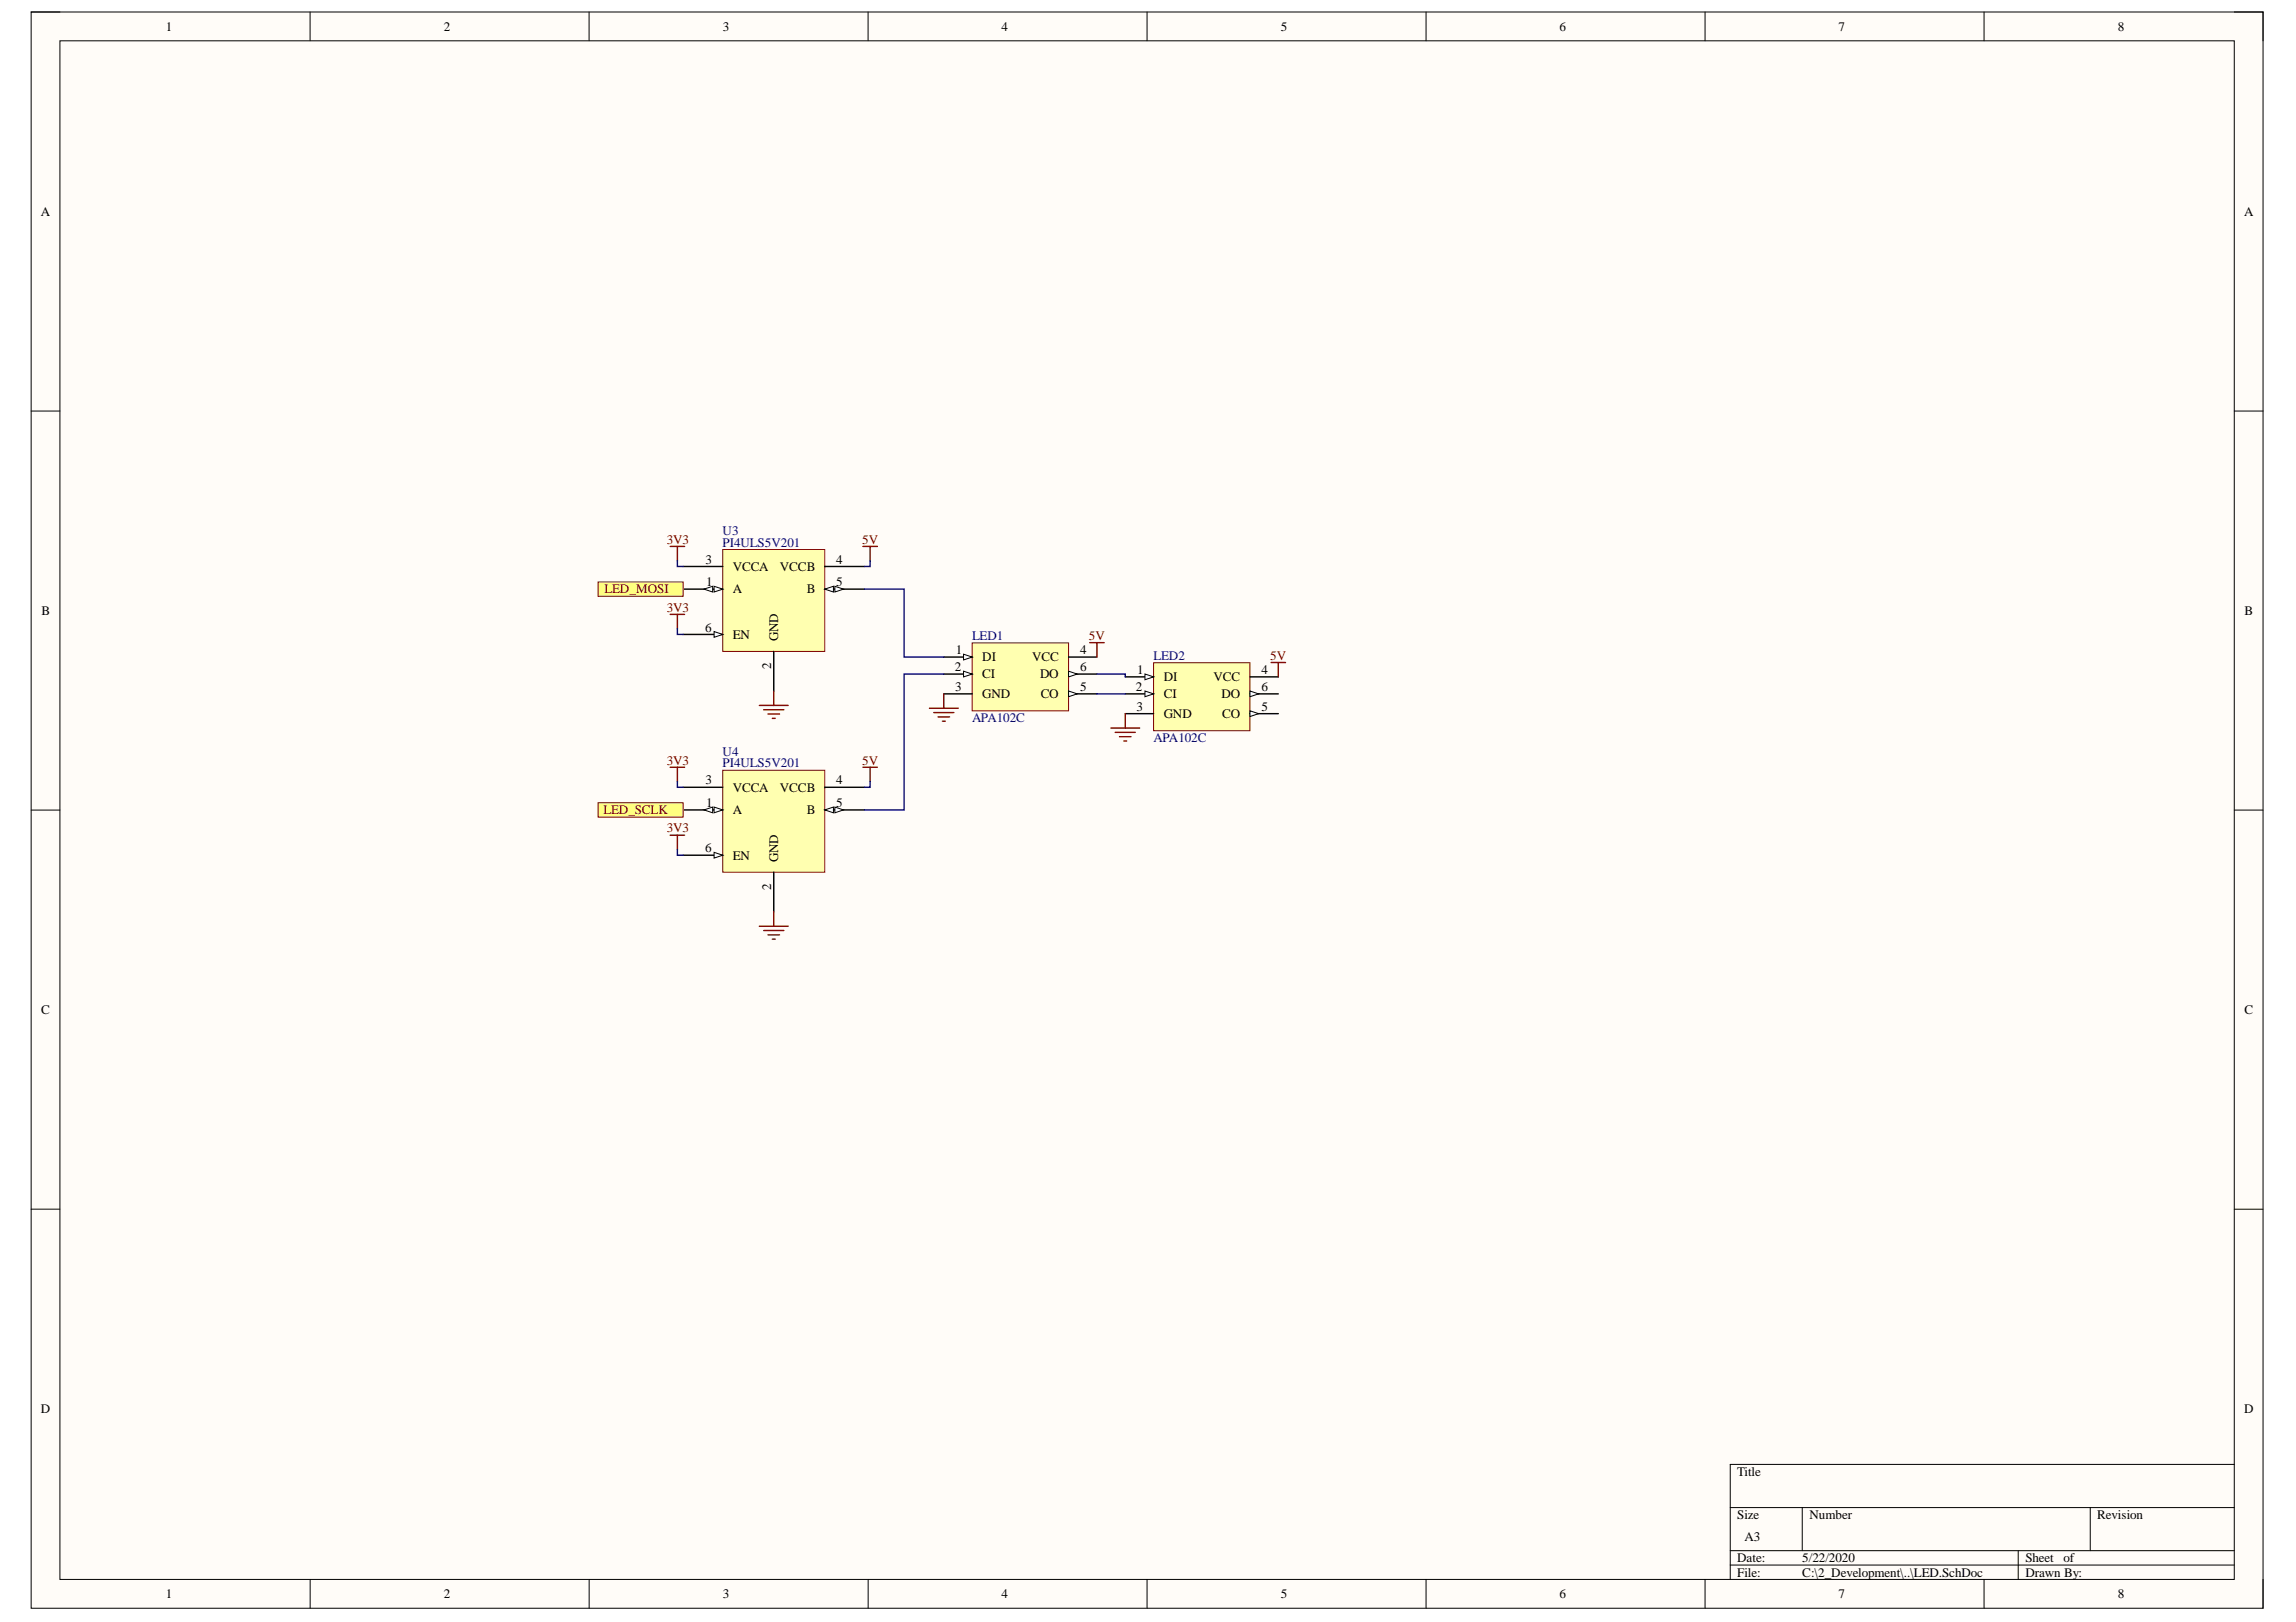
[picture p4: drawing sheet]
<svg xmlns="http://www.w3.org/2000/svg" width="297mm" height="210mm" viewBox="0 0 297 210" stroke-linecap="round" stroke-linejoin="round" font-family="sans-serif">
<defs><g id="words">
<g font-size="1.7">
<text x="21.4" y="4">1</text>
<text x="57.4" y="4">2</text>
<text x="93.5" y="4">3</text>
<text x="129.6" y="4">4</text>
<text x="165.7" y="4">5</text>
<text x="201.7" y="4">6</text>
<text x="237.9" y="4">7</text>
<text x="274" y="4">8</text>
<text x="5.3" y="27.9">A</text>
<text x="290.3" y="27.9">A</text>
<text x="91.3" y="72.9">3</text>
<text x="91.4" y="75.9">1</text>
<text x="94.8" y="76.8">A</text>
<text x="94.8" y="73.9">VCCA</text>
<text x="100.9" y="73.9">VCCB</text>
<text x="104.4" y="76.8">B</text>
<text x="108.2" y="72.9">4</text>
<text x="108.2" y="75.9">5</text>
<text x="5.4" y="79.6">B</text>
<text x="91.2" y="81.7">6</text>
<text x="94.8" y="82.7">EN</text>
<text x="100.7" y="83" transform="rotate(-90 100.7 83)">GND</text>
<text x="290.4" y="79.6">B</text>
<text x="99.7" y="86.6" transform="rotate(-90 99.7 86.6)">2</text>
<text x="123.5" y="86.9">2</text>
<text x="123.6" y="89.4">3</text>
<text x="123.7" y="84.7">1</text>
<text x="127.1" y="85.6">DI</text>
<text x="127.1" y="87.8">CI</text>
<text x="133.5" y="85.6">VCC</text>
<text x="134.6" y="87.8">DO</text>
<text x="139.7" y="84.7">4</text>
<text x="139.7" y="89.4">5</text>
<text x="139.7" y="86.9">6</text>
<text x="147" y="89.4">2</text>
<text x="147.1" y="87.2">1</text>
<text x="150.6" y="88.2">DI</text>
<text x="157" y="88.2">VCC</text>
<text x="163.2" y="87.2">4</text>
<text x="163.2" y="89.4">6</text>
<text x="127.1" y="90.4">GND</text>
<text x="134.6" y="90.4">CO</text>
<text x="147" y="92">3</text>
<text x="150.6" y="90.4">CI</text>
<text x="150.6" y="92.9">GND</text>
<text x="158" y="90.4">DO</text>
<text x="158.1" y="92.9">CO</text>
<text x="163.2" y="92">5</text>
<text x="91.3" y="101.5">3</text>
<text x="108.2" y="101.5">4</text>
<text x="91.4" y="104.5">1</text>
<text x="94.8" y="105.4">A</text>
<text x="94.8" y="102.4">VCCA</text>
<text x="100.9" y="102.4">VCCB</text>
<text x="104.4" y="105.4">B</text>
<text x="108.2" y="104.5">5</text>
<text x="91.2" y="110.3">6</text>
<text x="94.8" y="111.2">EN</text>
<text x="100.7" y="111.6" transform="rotate(-90 100.7 111.6)">GND</text>
<text x="99.7" y="115.1" transform="rotate(-90 99.7 115.1)">2</text>
<text x="5.3" y="131.2">C</text>
<text x="290.4" y="131.2">C</text>
<text x="5.3" y="182.9">D</text>
<text x="290.3" y="182.9">D</text>
<text x="224.8" y="191">Title</text>
<text x="224.8" y="196.6">Size</text>
<text x="234.1" y="196.6">Number</text>
<text x="271.3" y="196.6">Revision</text>
<text x="224.8" y="202.2">Date:</text>
<text x="225.7" y="199.4">A3</text>
<text x="233.2" y="202.2">5/22/2020</text>
<text x="262" y="202.2">Sheet</text>
<text x="266.9" y="202.2">of</text>
<text x="21.4" y="206.8">1</text>
<text x="57.4" y="206.8">2</text>
<text x="93.5" y="206.8">3</text>
<text x="129.6" y="206.8">4</text>
<text x="165.7" y="206.8">5</text>
<text x="201.7" y="206.8">6</text>
<text x="224.8" y="204">File:</text>
<text x="233.2" y="204">C:\2_Development\..\LED.SchDoc</text>
<text x="237.9" y="206.8">7</text>
<text x="262" y="204">Drawn By:</text>
<text x="274" y="206.8">8</text>
</g>
<g font-size="1.7" fill="#800000">
<text x="86.3" y="70.4">3V3</text>
<text x="111.6" y="70.4">5V</text>
<text x="78.2" y="76.8">LED_MOSI</text>
<text x="86.3" y="79.2">3V3</text>
<text x="140.9" y="82.8">5V</text>
<text x="164.3" y="85.4">5V</text>
<text x="86.3" y="98.9">3V3</text>
<text x="111.6" y="98.9">5V</text>
<text x="78.1" y="105.4">LED_SCLK</text>
<text x="86.3" y="107.7">3V3</text>
</g>
<g font-size="1.7" fill="#000080">
<text x="93.5" y="69.3">U3</text>
<text x="93.5" y="70.8">PI4ULS5V201</text>
<text x="125.8" y="82.8">LED1</text>
<text x="149.2" y="85.4">LED2</text>
<text x="125.8" y="93.5">APA102C</text>
<text x="93.5" y="97.8">U4</text>
<text x="93.5" y="99.3">PI4ULS5V201</text>
<text x="149.2" y="96.1">APA102C</text>
</g>
</g></defs>
<path d="M4 1.6h288.8v206.5h-288.8z" fill-rule="evenodd" fill="#fffcf8"/>
<path d="M4 1.6h288.8v206.5h-288.8z" fill="none" stroke="#000" stroke-width=".13"/>
<path d="M7.8 5.3h281.3v199.1h-281.3z" fill-rule="evenodd" fill="#fffcf8"/>
<g fill="none" stroke="#000" stroke-width=".13">
<path d="M4 1.6h3.8M7.8 5.3h281.3v199.1h-281.3zM40.1 1.6v3.7M76.2 1.6v3.7M112.3 1.6v3.7M148.4 1.6v3.7M184.5 1.6v3.7M220.6 1.6v3.7M256.7 1.6v3.7M289.1 1.6h3.7v3.7M4 53.2h3.8M289.1 53.2h3.7"/>
<path d="M4 104.8h3.8M289.1 104.8h3.7M4 156.5h3.8M289.1 156.5h3.7M223.8 195.1h65.3M233.2 195.1v5.6M270.4 195.1v5.6M289.1 189.5h-65.3v14.9M40.1 204.4v3.7M76.2 204.4v3.7M112.3 204.4v3.7M148.4 204.4v3.7"/>
<path d="M184.5 204.4v3.7M220.6 204.4v3.7M223.8 200.7h65.3M223.8 202.5h65.3M256.7 204.4v3.7M261.1 200.7v3.7M292.8 204.4v3.7"/>
</g>
<path d="M93.5 71.1h13.2v13.2h-13.2z" fill-rule="evenodd" fill="#ffffb0"/>
<path d="M93.5 71.1h13.2v13.2h-13.2z" fill="none" stroke="#800000" stroke-width=".13"/>
<path d="M88.4 76.2h5.1" fill="none" stroke="#000" stroke-width=".18"/>
<path d="M92.4 75.9l1.1 .3-1.1 .4z" fill="#f8fcff"/>
<path d="M92.4 75.9l1.1 .3-1.1 .4z" fill="none" stroke="#000" stroke-width=".13"/>
<path d="M91.1 76.2l1.1-.3v.7z" fill="#f8fcff"/>
<path d="M91.1 76.2l1.1-.3v.7z" fill="none" stroke="#000" stroke-width=".13"/>
<path d="M88.4 73.3h5.1M106.7 73.3h5.1M106.7 76.2h5.1M100.1 84.3v5.1" fill="none" stroke="#000" stroke-width=".18"/>
<path d="M106.7 76.2l1.1-.3v.7z" fill="#f8fcff"/>
<path d="M106.7 76.2l1.1-.3v.7z" fill="none" stroke="#000" stroke-width=".13"/>
<path d="M108 75.9l1.1 .3-1.1 .4z" fill="#f8fcff"/>
<path d="M108 75.9l1.1 .3-1.1 .4z" fill="none" stroke="#000" stroke-width=".13"/>
<path d="M88.4 82.1h5.1" fill="none" stroke="#000" stroke-width=".18"/>
<path d="M92.4 81.7l1.1 .4-1.1 .4z" fill="#f8fcff"/>
<path d="M92.4 81.7l1.1 .4-1.1 .4z" fill="none" stroke="#000" stroke-width=".13"/>
<path d="M93.5 99.7h13.2v13.2h-13.2z" fill-rule="evenodd" fill="#ffffb0"/>
<path d="M93.5 99.7h13.2v13.2h-13.2z" fill="none" stroke="#800000" stroke-width=".13"/>
<path d="M88.4 104.8h5.1" fill="none" stroke="#000" stroke-width=".18"/>
<path d="M92.4 104.4l1.1 .4-1.1 .4z" fill="#f8fcff"/>
<path d="M92.4 104.4l1.1 .4-1.1 .4z" fill="none" stroke="#000" stroke-width=".13"/>
<path d="M91.1 104.8l1.1-.4v.8z" fill="#f8fcff"/>
<path d="M91.1 104.8l1.1-.4v.8z" fill="none" stroke="#000" stroke-width=".13"/>
<path d="M88.4 101.9h5.1M100.1 112.9v5.1M106.7 101.9h5.1M106.7 104.8h5.1" fill="none" stroke="#000" stroke-width=".18"/>
<path d="M106.7 104.8l1.1-.4v.8z" fill="#f8fcff"/>
<path d="M106.7 104.8l1.1-.4v.8z" fill="none" stroke="#000" stroke-width=".13"/>
<path d="M108 104.4l1.1 .4-1.1 .4z" fill="#f8fcff"/>
<path d="M108 104.4l1.1 .4-1.1 .4z" fill="none" stroke="#000" stroke-width=".13"/>
<path d="M88.4 110.7h5.1" fill="none" stroke="#000" stroke-width=".18"/>
<path d="M92.4 110.3l1.1 .4-1.1 .3z" fill="#f8fcff"/>
<path d="M92.4 110.3l1.1 .4-1.1 .3z" fill="none" stroke="#000" stroke-width=".13"/>
<g fill="none" stroke="#800000" stroke-width=".18">
<path d="M86.7 70.7h1.9M86.7 79.5h1.9M87.6 70.7v1.9M87.6 79.5v1.9M111.6 70.7h1.9M112.6 70.7v1.9M86.7 99.3h1.9M87.6 99.3v1.9M98.2 91.3h3.8M98.8 91.8h2.6M99.4 92.4h1.4M99.9 93h.4"/>
<path d="M100.1 89.4v1.9M111.6 99.3h1.9M112.6 99.3v1.9M86.7 108.1h1.9M87.6 108.1v1.8M98.2 119.9h3.8M100.1 118v1.9M98.8 120.4h2.6M99.4 121h1.4M99.9 121.5h.4"/>
</g>
<path d="M77.4 75.3h11v1.9h-11z" fill-rule="evenodd" fill="#ffff80"/>
<path d="M77.4 75.3h11v1.9h-11z" fill="none" stroke="#800000" stroke-width=".13"/>
<path d="M77.4 103.9h11v1.8h-11z" fill-rule="evenodd" fill="#ffff80"/>
<path d="M77.4 103.9h11v1.8h-11z" fill="none" stroke="#800000" stroke-width=".13"/>
<path d="M125.8 83.2h12.4v8.8h-12.4z" fill-rule="evenodd" fill="#ffffb0"/>
<path d="M125.8 83.2h12.4v8.8h-12.4z" fill="none" stroke="#800000" stroke-width=".13"/>
<path d="M122.1 85h3.7" fill="none" stroke="#000" stroke-width=".18"/>
<path d="M124.7 84.7l1.1 .3-1.1 .4z" fill="#f8fcff"/>
<path d="M124.7 84.7l1.1 .3-1.1 .4z" fill="none" stroke="#000" stroke-width=".13"/>
<path d="M122.1 87.2h3.7" fill="none" stroke="#000" stroke-width=".18"/>
<path d="M124.7 86.9l1.1 .3-1.1 .4z" fill="#f8fcff"/>
<path d="M124.7 86.9l1.1 .3-1.1 .4z" fill="none" stroke="#000" stroke-width=".13"/>
<path d="M122.1 89.8h3.7M138.2 89.8h3.7M138.2 85h3.7" fill="none" stroke="#000" stroke-width=".18"/>
<path d="M138.2 89.4l1.2 .4-1.2 .4z" fill="#f8fcff"/>
<path d="M138.2 89.4l1.2 .4-1.2 .4z" fill="none" stroke="#000" stroke-width=".13"/>
<path d="M138.2 87.2h3.7" fill="none" stroke="#000" stroke-width=".18"/>
<path d="M138.2 86.9l1.2 .3-1.2 .4z" fill="#f8fcff"/>
<path d="M138.2 86.9l1.2 .3-1.2 .4z" fill="none" stroke="#000" stroke-width=".13"/>
<path d="M149.2 85.8h12.5v8.8h-12.5z" fill-rule="evenodd" fill="#ffffb0"/>
<path d="M149.2 85.8h12.5v8.8h-12.5z" fill="none" stroke="#800000" stroke-width=".13"/>
<path d="M145.6 87.6h3.6" fill="none" stroke="#000" stroke-width=".18"/>
<path d="M148.1 87.2l1.1 .4-1.1 .4z" fill="#f8fcff"/>
<path d="M148.1 87.2l1.1 .4-1.1 .4z" fill="none" stroke="#000" stroke-width=".13"/>
<path d="M145.6 89.8h3.6" fill="none" stroke="#000" stroke-width=".18"/>
<path d="M148.1 89.4l1.1 .4-1.1 .4z" fill="#f8fcff"/>
<path d="M148.1 89.4l1.1 .4-1.1 .4z" fill="none" stroke="#000" stroke-width=".13"/>
<path d="M145.6 92.4h3.6M161.7 92.4h3.7M161.7 87.6h3.7" fill="none" stroke="#000" stroke-width=".18"/>
<path d="M161.7 92l1.1 .4-1.1 .3z" fill="#f8fcff"/>
<path d="M161.7 92l1.1 .4-1.1 .3z" fill="none" stroke="#000" stroke-width=".13"/>
<path d="M161.7 89.8h3.7" fill="none" stroke="#000" stroke-width=".18"/>
<path d="M161.7 89.4l1.1 .4-1.1 .4z" fill="#f8fcff"/>
<path d="M161.7 89.4l1.1 .4-1.1 .4z" fill="none" stroke="#000" stroke-width=".13"/>
<g fill="none" stroke="#800000" stroke-width=".18">
<path d="M120.2 91.7h3.8M120.8 92.2h2.6M121.4 92.8h1.5M121.9 93.3h.4M122.1 89.8v1.9M141 83.2h1.8M141.9 83.2v1.8M143.7 94.2h3.7M144.3 94.8h2.6M144.8 95.3h1.5M145.4 95.9h.4M145.6 92.4v1.8"/>
<path d="M164.4 85.7h1.9M165.4 85.7v1.9"/>
</g>
<path d="M87.6 72.6v.7h.8M111.8 76.2h5.2v8.8h5.1M112.6 72.6v.7h-.8M87.6 81.4v.7h.8M122.1 87.2h-5.1v17.6h-5.2M141.9 87.2h3.7v.4M141.9 89.8h3.7M87.6 101.2v.7h.8M87.6 109.9v.8h.8M112.6 101.2v.7h-.8" fill="none" stroke="#000080" stroke-width=".18"/>
<use href="#words"/>
</svg>
